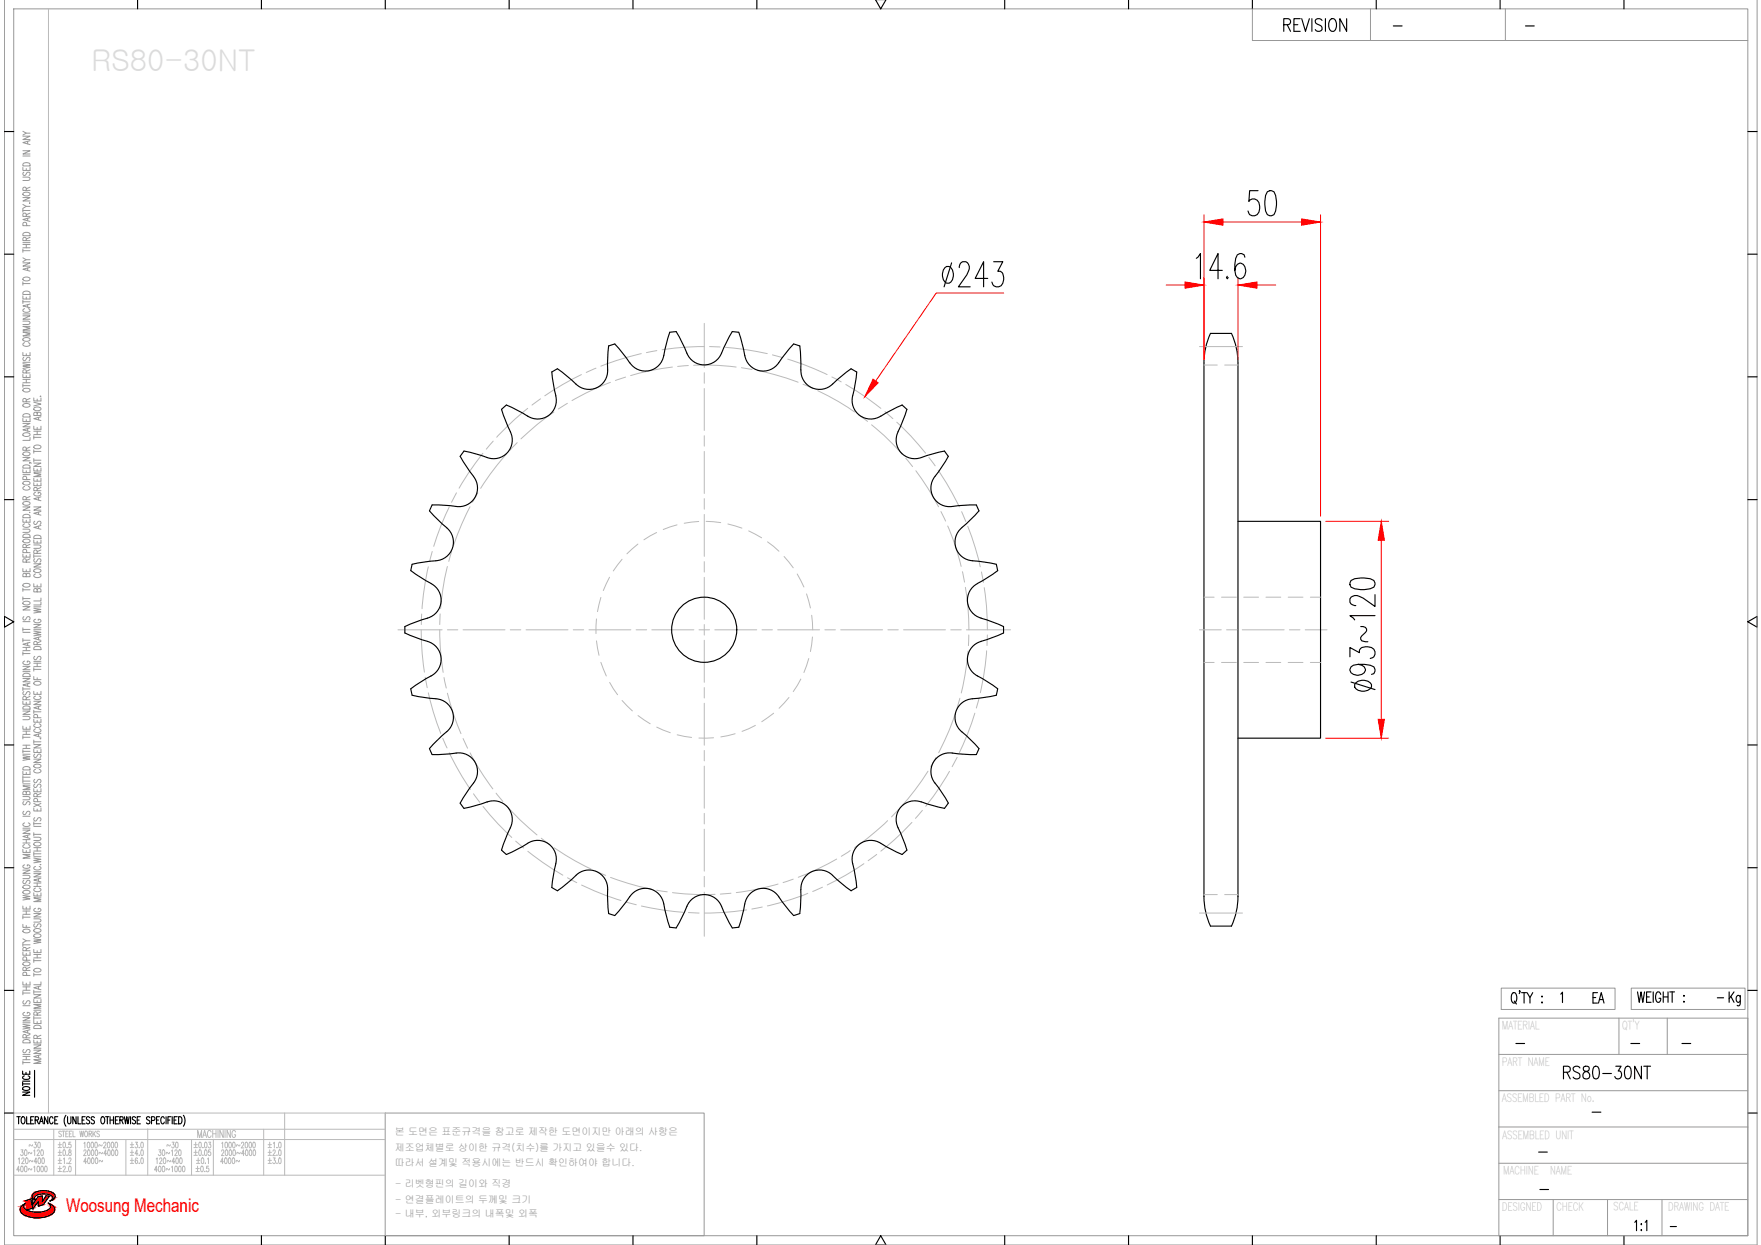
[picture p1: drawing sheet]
<svg xmlns="http://www.w3.org/2000/svg" width="297mm" height="210mm" viewBox="0 0 297 210" stroke-linecap="round" stroke-linejoin="round" font-family="sans-serif">
<defs><g id="words">
<text font-size="5.3" x="290.7" y="170.7">Kg</text>
<text font-size="4.9" x="267.8" y="170.4">EA</text>
<text font-size="3.2" fill="#f00" x="11.1" y="204.3">Woosung Mechanic</text>
<g font-size="2.6">
<text x="234.2" y="5.6">-</text>
<text x="256.5" y="5.6">-</text>
<text x="288.9" y="169.3">-</text>
<text x="254.7" y="177.1">-</text>
<text x="274.1" y="177.1">-</text>
<text x="282.9" y="177.1">-</text>
<text x="267.8" y="188.7">-</text>
<text x="258.6" y="195.4">-</text>
<text x="258.9" y="201.8">-</text>
<text x="280.8" y="208.1">-</text>
</g>
<g font-size="1.7" fill="#989898">
<text x="66.6" y="191.4">본 도면은 표준규격을 참고로 제작한 도면이지만 아래의 사항은</text>
<text x="66.6" y="194.1">제조업체별로 상이한 규격(치수)를 가지고 있을수 있다.</text>
<text x="66.6" y="196.6">따라서 설계및 적용시에는 반드시 확인하여야 합니다.</text>
<text x="66.7" y="200.2">- 리벳형핀의 길이와 직경</text>
<text x="66.7" y="202.8">- 연결플레이트의 두께및 크기</text>
<text x="66.7" y="205.2">- 내부, 외부링크의 내폭및 외폭</text>
</g>
</g></defs>
<!-- layer: 0 -->
<g fill="none" stroke="#989898" stroke-width=".17">
<path d="M.7 -.1v210h295.7v-210M2.3 1.5h292.5v206.8h-292.5zM211.3 1.5v5.3h83.5M231.2 1.5v5.3M253.9 1.5v5.3M3.9 33.3h1.2l-1.2 .6h1.2M3.9 29.9h.8l.4 .2-.2 .3h-1M3.9 28.2v.5h1.2v-.5M3.9 25.4h1.2l-1.2 .6h1.2M3.9 23h1.2l-1.2 .5h1.2M3.9 35.2v.6M3.9 35.5h1.2"/>
<path d="M3.9 34.5l.5 .3M3.9 26.3h1.2M3.9 22.1l.5 .4M3.9 39.3a.82 .82 0 0 1 1.2 .1v.3h-1.2zM3.9 32.5a.91 .91 0 0 1 1.2 .1 .64 .64 0 0 1-.6 .4 .64 .64 0 0 1-.6-.4zM3.9 27.6a.84 .84 0 0 1 1.2 .1v.3h-1.2zM4 29l-.1 .4 .1 .2 .3-.1a.52 .52 0 0 1 .7-.4l.1 .3-.2 .2M4.4 36.5v-.5h-.4l-.1 .5h1.2M4.4 32.1l-.1-.5h-.4v.5h1.2M4.4 28.4v.3M4.5 38.1l-.1-.5-.1-.1-.4 .1v.5h1.2M4.7 23.8v.4"/>
<path d="M4.7 36.8v.4M5 34.2v.1zM5.1 36.7l-1.2 .3 1.2 .3M5.1 34.8h-.7l-.5 .3M5.1 23.7l-1.2 .3 1.2 .4M5.1 22.5h-.7l-.5 .3M5.1 35.9l-.7 .3M5.1 31.6l-.7 .2M3.9 59.4v.6h1.2v-.6M3.9 54.1h.8l.4 .3-.2 .3h-1M3.9 53.2h1.2l-1.2 .6h1.2M3.9 49.9v.5h1.2v-.5"/>
<path d="M3.9 44.3h1.2l-1.2 .6h1.2M3.9 42v.5M3.9 47.5v.6M3.9 50.6v.6M3.9 52.9h1.2M3.9 50.9h1.2M3.9 47.8h1.2M3.9 43.5l.5 .3M3.9 42.3h1.2M3.9 41.8h1.2M3.9 41.2h1.2M3.9 40.9h1.2"/>
<path d="M3.9 57.1a.91 .91 0 0 1 1.2 0 .69 .69 0 0 1-1.2 .3zM3.9 49.2a.82 .82 0 0 1 1.2 .2v.2h-1.2zM3.9 46.9a.71 .71 0 0 1 1.2 .2 .7 .7 0 0 1-1.2-.1zM4.2 57.8a.32 .32 0 0 0-.3 .4 .32 .32 0 0 0 .4 .2h.3a.32 .32 0 0 0 .5-.2 .32 .32 0 0 0-.3-.4M4.2 52a.32 .32 0 0 0-.3 .5 .32 .32 0 0 0 .4 .2h.3a.32 .32 0 0 0 .5-.2 .32 .32 0 0 0-.3-.5M4.4 40.6v-.5h-.4l-.1 .5h1.2M4.4 41.2v.6M4.4 50.1v.3M4.4 59.6v.4M4.7 45.2v.4M4.7 51.4v.4M5.1 56h-1.2l1.2 .3-1.2 .3h1.2"/>
<path d="M5.1 55h-1.2l1.2 .3-1.2 .4h1.2M5.1 51.3l-1.2 .3 1.2 .3M5.1 45.1l-1.2 .3 1.2 .3M5.1 43.8h-.7l-.5 .3M5.1 40l-.7 .3M3.9 79.2v.5h1.2v-.5M3.9 77.1h1.2l-1.2 .6h1.2M3.9 73.2a.72 .72 0 0 1 1.2 .2 .87 .87 0 0 1-1.2 0zM3.9 71.4h1.2l-1.2 .6h1.2M3.9 70.5v.6h1.2v-.6M3.9 63.1v.5h1.2v-.5M3.9 61.3l1.2 .2-1.2 .2 1.2 .2-1.2 .2"/>
<path d="M3.9 64.7v.6M3.9 65h1.2M3.9 64.5h1.2M3.9 64h1.2M3.9 61.1h1.2M3.9 78.5a.84 .84 0 0 1 1.2 .1v.3h-1.2zM3.9 76.4a.71 .71 0 0 1 1.2 .2 .7 .7 0 0 1-1.2-.2zM3.9 69.9a.79 .79 0 0 1 1.2 .1v.3h-1.2zM3.9 68.2a.91 .91 0 0 1 1.2 .1 .69 .69 0 0 1-1.2 .2zM3.9 65.6a.74 .74 0 0 1 1.2 .2 .7 .7 0 0 1-1.2-.1zM4 60.2a.29 .29 0 0 0-.1 .5 .29 .29 0 0 0 .5-.1l.1-.2a.31 .31 0 0 1 .5-.1 .31 .31 0 0 1-.1 .5M4.4 75.9v-.5h-.5v.5h1.2"/>
<path d="M4.4 67.7v-.4l-.4-.1-.1 .5h1.2M4.4 62.9v-.5h-.5v.5h1.2M4.4 63.3v.3M4.4 64v.5M4.4 70.8v.3M4.4 79.4v.3M4.7 72.3v.4M5 78l.3 .1M5.1 73.8v.4h-1.2M5.1 72.2l-1.2 .3 1.2 .3M5.1 75.4l-.7 .2M5.1 67.2l-.7 .3"/>
<path d="M5.1 62.3l-.7 .3M5.7 78.9v.5h1.2v-.5M5.7 78.1h1.2l-1.2 .5h1.2M5.7 71.9v.5h1.2v-.5M5.7 67.8l1.2 .3-1.2 .3M5.7 67.1v.5h1.2v-.5M5.7 73.5v.5M5.7 75.8v.6M5.7 77.3v.6M5.7 77.6h1.2M5.7 76.1h1.2M5.7 73.7h1.2"/>
<path d="M5.7 73.3h1.2M5.7 72.7h1.2M5.8 75.2a.71 .71 0 0 1 1.1 .2 .73 .73 0 0 1-1.2-.1zM5.8 68.8a.91 .91 0 0 1 1.1 0 .69 .69 0 0 1-1.1 .3zM6.3 69.7l.2-.2h.3l.1 .2v.4h-1.2l.1-.6 .4 .1 .1 .5M6.3 67.3v.3M6.3 72.1v.3M6.3 72.7v.6M6.3 79.1v.3M6.5 70.4v.4M6.8 66.8h.1zM6.9 79.7h-1.2l1.2 .3-1.2 .4h1.2"/>
<path d="M6.9 70.3l-1.2 .3 1.2 .3M3.9 95.9v.5h1.2v-.5M3.9 93.4v.5h1.2v-.5M3.9 89.2h1l.2 .2-.2 .3-1 .1M3.9 87.5v.5h1.2v-.5M3.9 85.5h1.2l-1.2 .5h1.2M3.9 99.2v.5M3.9 99.4h1.2M3.9 80h1.2M3.9 98.5a.91 .91 0 0 1 1.2 .1 .64 .64 0 0 1-.6 .4 .64 .64 0 0 1-.6-.4zM3.9 91.1a.71 .71 0 0 1 1.2 .2 .73 .73 0 0 1-1.2-.2zM3.9 90.2a.79 .79 0 0 1 1.2 .1v.3h-1.2z"/>
<path d="M3.9 86.9a.82 .82 0 0 1 1.2 .1v.3h-1.2zM3.9 84.7a.91 .91 0 0 1 1.2 .1 .64 .64 0 0 1-.6 .4 .64 .64 0 0 1-.6-.4zM3.9 81.3a.91 .91 0 0 1 1.2 .1 .64 .64 0 0 1-.6 .4 .64 .64 0 0 1-.6-.4zM4.2 88.3a.32 .32 0 0 0-.3 .4 .32 .32 0 0 0 .4 .2h.3a.32 .32 0 0 0 .5-.2 .32 .32 0 0 0-.3-.4M4.2 82a.32 .32 0 0 0-.3 .4 .32 .32 0 0 0 .4 .2h.3a.32 .32 0 0 0 .5-.2 .32 .32 0 0 0-.3-.4M4.4 96.9l.3-.2h.3l.1 .2v.3h-1.2l.1-.5h.4v.5M4.4 94.8v-.5l-.4-.1-.1 .6h1.2M4.4 92.3l-.1-.5-.4 .1v.4h1.2M4.4 84.3v-.5l-.4-.1-.1 .6h1.2M4.4 87.7v.3M4.4 93.6v.3M4.4 96.1v.3"/>
<path d="M4.5 93.2l-.1-.5h-.5v.5h1.2M4.5 80.8l-.1-.4-.1-.1-.4 .1v.4h1.2M5 86.4h.1M5.1 94.2l-.7 .3M5.1 91.8l-.7 .2M5.1 83.7l-.7 .3M5.7 98.4v.5h1.2v-.5M5.7 95.1h1.2l-1.2 .5h1.2M5.7 91.9h.9l.3 .2-.2 .3h-1M5.7 91v.6h1.2v-.6M5.7 85.5h1.2l-1.2 .5h1.2M5.7 81.4v.5h1.2v-.5"/>
<path d="M5.7 80.6v.5h1.2v-.5M5.7 93.5v.6M5.7 93.8h1.2M5.8 96a.91 .91 0 0 1 1.1 .1 .64 .64 0 0 1-.6 .4 .64 .64 0 0 1-.6-.4zM5.8 90.4a.79 .79 0 0 1 1.1 .1v.3h-1.2zM5.9 94.2a.29 .29 0 0 0-.2 .5 .29 .29 0 0 0 .5-.1l.1-.2a.31 .31 0 0 1 .5-.1 .31 .31 0 0 1-.1 .5M5.9 87.9l-.2 .2 .2 .3 .3-.1 .1-.3a.3 .3 0 0 1 .5-.1 .3 .3 0 0 1-.1 .5M6 96.8a.32 .32 0 0 0-.3 .4 .32 .32 0 0 0 .5 .2h.2a.32 .32 0 0 0 .5-.2 .32 .32 0 0 0-.3-.4M6 83a.32 .32 0 0 0-.3 .4 .32 .32 0 0 0 .5 .2h.2a.34 .34 0 0 0 .5-.3 .34 .34 0 0 0-.5-.3v.2M6.3 99.4l.2-.2 .3 .1 .1 .1v.4h-1.2l.1-.5h.4l.1 .5M6.3 93.3l-.1-.5h-.4l-.1 .5h1.2M6.3 82.7l-.1-.5h-.4l-.1 .5h1.2"/>
<path d="M6.3 80.8v.3M6.3 81.6v.3M6.3 91.2v.4M6.3 98.6v.3M6.5 83.9v.4M6.5 86.4v.4M6.5 88.7v.4M6.9 88.6l-1.2 .3 1.2 .3M6.9 86.2l-1.2 .3 1.2 .4M6.9 83.8l-1.2 .3 1.2 .3M6.9 92.7l-.6 .3M6.9 82.2l-.6 .3"/>
<path d="M3.9 119.9h1.2l-1.2 .6h1.2M3.9 118.2v.5h1.2v-.5M3.9 114.4h1.2l-1.2 .5h1.2M3.9 112.3h1.2l-1.2 .6h1.2M3.9 102.3h1.2l-1.2 .5h1.2M3.9 100.6v.6M3.9 105.8v.6M3.9 107.6v.6M3.9 109.9v.6M3.9 115.9v.5M3.9 116.2h1.2M3.9 113.2h1.2"/>
<path d="M3.9 110.2h1.2M3.9 109.7h1.2M3.9 109.1h1.2M3.9 107.9h1.2M3.9 106.6h1.2M3.9 106.1h1.2M3.9 104.8h1.2M3.9 100.9h1.2M3.9 119.2a.84 .84 0 0 1 1.2 .1v.3h-1.2zM3.9 113.7a.82 .82 0 0 1 1.2 .1v.3h-1.2zM3.9 101.5a.91 .91 0 0 1 1.2 .1 .69 .69 0 0 1-1.2 .2zM4 116.6a.29 .29 0 0 0-.1 .5 .29 .29 0 0 0 .5-.1l.1-.2a.31 .31 0 0 1 .5-.1 .31 .31 0 0 1-.1 .5"/>
<path d="M4 104a.29 .29 0 0 0-.1 .4 .29 .29 0 0 0 .5 0l.1-.3a.31 .31 0 0 1 .5-.1 .31 .31 0 0 1-.1 .5M4.2 111.5a.32 .32 0 0 0-.3 .4 .32 .32 0 0 0 .4 .2h.3a.34 .34 0 0 0 .5-.3 .34 .34 0 0 0-.5-.3v.2M4.4 118v-.5l-.4-.1-.1 .6h1.2M4.4 109.1v.6M4.4 118.4v.3M4.7 108.4v.4M4.7 115.3v.4M5.1 115.2l-1.2 .3 1.2 .3M5.1 108.3l-1.2 .3 1.2 .3M5.1 117.4l-.7 .3M5.7 118.2h1.2l-1.2 .6h1.2M5.7 116.6v.5h1.2v-.5"/>
<path d="M5.7 114.1v.5h1.2M5.7 106.4l1.2 .2-1.2 .2 1.2 .2-1.2 .2M5.7 105.3h1.2l-1.2 .5h1.2M5.7 102.5l1.2 .3-1.2 .1 1.2 .3-1.2 .1M5.7 112.6v.5M5.7 119.7v.6M5.7 112.9h1.2M5.7 112.4h1.2M5.7 111.8h1.2M5.7 111.5h1.2M5.7 106.2h1.2M5.7 102.3h1.2"/>
<path d="M5.8 115a.71 .71 0 0 1 1.1 .3 .7 .7 0 0 1-1.2-.2zM5.8 109.1a.84 .84 0 0 1 1.1 .2v.2h-1.2zM5.9 110.7a.29 .29 0 0 0-.2 .4 .29 .29 0 0 0 .5 0l.1-.3a.31 .31 0 0 1 .5-.1 .31 .31 0 0 1-.1 .5M6 117.4a.32 .32 0 0 0-.3 .4 .32 .32 0 0 0 .5 .2h.2a.32 .32 0 0 0 .5-.2 .32 .32 0 0 0-.3-.4M6 104.4a.32 .32 0 0 0-.3 .4 .32 .32 0 0 0 .5 .2h.2a.33 .33 0 0 0 .5-.3 .33 .33 0 0 0-.5-.3v.2M6.3 108.7l-.1-.5h-.4l-.1 .5h1.2M6.3 111.8v.6M6.3 114.3v.3M6.3 116.7v.4M6.5 107.5v.4M6.5 119.1v.4M6.9 119l-1.2 .3 1.2 .3"/>
<path d="M6.9 107.3l-1.2 .3 1.2 .4M6.9 101.5v.5h-1.2M6.9 100.8v.5h-1.2M6.9 108.1l-.6 .3M3.9 139.9h1.2l-1.2 .6h1.2M3.9 134.3h.8l.4 .2-.2 .3h-1M3.9 130v.6h1.2v-.6M3.9 127.4l1.2 .2-1.2 .2 1.2 .2-1.2 .2M3.9 122.4v.6h1.2v-.6M3.9 120.8h.8l.4 .2-.2 .3h-1M3.9 124v.6M3.9 126.4v.6"/>
<path d="M3.9 130.8v.5M3.9 131.4v.6M3.9 139.6h1.2M3.9 137.6h1.2M3.9 132.2h1.2M3.9 131.7h1.2M3.9 131h1.2M3.9 127.2h1.2M3.9 126.7h1.2M3.9 126.2h1.2M3.9 125.6h1.2M3.9 124.3h1.2"/>
<path d="M3.9 123.8h1.2M3.9 123.3h1.2M3.9 129.4a.82 .82 0 0 1 1.2 .1v.3h-1.2zM4 136.8a.29 .29 0 0 0-.1 .4 .29 .29 0 0 0 .5 0l.1-.3a.31 .31 0 0 1 .5-.1 .31 .31 0 0 1-.1 .5M4 135.1l-.1 .2 .1 .4 .3-.1 .2-.3a.3 .3 0 0 1 .5-.1 .3 .3 0 0 1-.1 .5M4.2 138.7a.32 .32 0 0 0-.3 .4 .32 .32 0 0 0 .4 .3h.3a.32 .32 0 0 0 .5-.3 .32 .32 0 0 0-.3-.4M4.4 133.6l.3-.2h.3l.1 .2v.4h-1.2l.1-.6 .4 .1v.5M4.4 122.6v.4M4.4 123.3v.5M4.4 125.6v.6M4.4 130.2v.4M5.1 132.5h-1.2l1.2 .3-1.2 .3h1.2"/>
<path d="M5.7 136.2v.5h1.2v-.5M5.7 133v.5h1.2v-.5M5.7 128h1.2l-1.2 .6h1.2M5.7 126.3v.6h1.2v-.6M5.7 125.5h1.2l-1.2 .6h1.2M5.7 121.3v.5h1.2v-.5M5.7 124.8v.5M5.7 138.6v.5M5.7 139.3h1.2M5.7 138.9h1.2M5.7 135.5l1.2 .5M5.7 125.1h1.2"/>
<path d="M5.7 120h1.2M5.8 129a.91 .91 0 0 1 1.1 .1 .69 .69 0 0 1-1.1 .2zM5.9 137.9a.29 .29 0 0 0-.2 .4 .29 .29 0 0 0 .5 0l.1-.3a.31 .31 0 0 1 .5-.1 .31 .31 0 0 1-.1 .5M5.9 132.2l-.2 .4a.26 .26 0 0 0 .2 .2 .26 .26 0 0 0 .3-.2l.1-.2a.31 .31 0 0 1 .5-.1 .31 .31 0 0 1-.1 .5M5.9 131.4a.29 .29 0 0 0-.2 .5 .29 .29 0 0 0 .5-.1l.1-.2a.31 .31 0 0 1 .5-.1 .31 .31 0 0 1-.1 .5M5.9 127.1a.29 .29 0 0 0-.2 .5 .29 .29 0 0 0 .5-.1l.1-.2a.31 .31 0 0 1 .5-.1 .31 .31 0 0 1-.1 .5M6 129.7a.32 .32 0 0 0-.3 .4 .32 .32 0 0 0 .5 .2h.2a.32 .32 0 0 0 .5-.2 .32 .32 0 0 0-.3-.4M6 122.9a.32 .32 0 0 0-.3 .4 .32 .32 0 0 0 .5 .2h.2a.32 .32 0 0 0 .5-.2 .32 .32 0 0 0-.3-.4M6 122a.32 .32 0 0 0-.3 .5 .32 .32 0 0 0 .5 .2h.2a.32 .32 0 0 0 .5-.2 .32 .32 0 0 0-.3-.5M6.3 134.3l-.1-.4-.4-.1-.1 .5h1.2M6.3 121.4v.4M6.3 126.5v.4"/>
<path d="M6.3 133.2v.3M6.3 136.4v.3M6.3 135.2v-.5l-.2-.1-.3 .1-.1 .5h1.2M6.3 121v-.5h-.5l-.1 .5h1.2M6.5 123.8v.4M6.8 124.5h.1zM6.9 123.6l-1.2 .4 1.2 .3M6.9 135.5l-1.2 .5M6.9 133.8l-.6 .2M3.9 155.8v.6h1.2M3.9 152.8v.5h1.2v-.5M3.9 151l1.2 .1-1.2 .2 1.2 .2-1.2 .2"/>
<path d="M3.9 149.5a.72 .72 0 0 1 1.2 .1 .87 .87 0 0 1-1.2 0zM3.9 147.6h.8l.4 .2-.2 .3h-1M3.9 146.7h1.2l-1.2 .5h1.2M3.9 143.2v.5h1.2v-.5M3.9 154.4v.5M3.9 159v.6M3.9 159.3h1.2M3.9 158.3l.5 .3M3.9 154.6h1.2M3.9 154.1h1.2M3.9 153.6h1.2M3.9 142.1h1.2"/>
<path d="M3.9 141.6h1.2M3.9 156.8a.91 .91 0 0 1 1.2 .1 .64 .64 0 0 1-.6 .4 .64 .64 0 0 1-.6-.4zM3.9 150.3a.91 .91 0 0 1 1.2 0 .64 .64 0 0 1-.6 .5 .64 .64 0 0 1-.6-.5zM4 148.4a.29 .29 0 0 0-.1 .5 .29 .29 0 0 0 .5-.1l.1-.2a.31 .31 0 0 1 .5-.1 .31 .31 0 0 1-.1 .5M4.2 145.8a.32 .32 0 0 0-.3 .4 .32 .32 0 0 0 .4 .2h.3a.33 .33 0 0 0 .5-.3 .33 .33 0 0 0-.5-.3v.2M4.2 142.4a.32 .32 0 0 0-.3 .4 .32 .32 0 0 0 .4 .2h.3a.32 .32 0 0 0 .5-.2 .32 .32 0 0 0-.3-.4M4.4 141.6v.5M4.4 143.4v.3M4.4 152.9v.4M4.4 153.6v.5M4.4 156v.4M4.7 140.8v.4"/>
<path d="M5.1 158.6h-.7l-.5 .3M5.1 144.1h-1.2l1.2 .3-1.2 .3h1.2M5.1 140.7l-1.2 .3 1.2 .4M5.1 159.7l-.7 .3M5.7 158.3l1.2 .2-1.2 .2 1.2 .2-1.2 .2M5.7 154.9h.9l.3 .2-.2 .3-1 .1M5.7 154h1.2l-1.2 .6h1.2M5.7 150.5v.6h1.2v-.6M5.7 147.3h1.2l-1.2 .5h1.2M5.7 144.7l1.2 .2-1.2 .2 1.2 .2-1.2 .2M5.7 141.2h.9l.3 .2-.2 .3h-1M5.7 140.4v.5"/>
<path d="M5.7 143.7v.5M5.7 149.5h1.2M5.7 148.9h1.2M5.7 147h1.2M5.7 144.4h1.2M5.7 143.9h1.2M5.7 143.5h1.2M5.7 142.9h1.2M5.7 140.7h1.2M5.8 157.6a.71 .71 0 0 1 1.1 .2 .7 .7 0 0 1-1.2-.1zM5.8 156.7a.71 .71 0 0 1 1.1 .2 .7 .7 0 0 1-1.2-.1zM5.8 142.1a.71 .71 0 0 1 1.1 .3 .7 .7 0 0 1-1.2-.2z"/>
<path d="M5.9 155.8l-.2 .1 .2 .4 .3-.1 .1-.3a.3 .3 0 0 1 .5-.1 .3 .3 0 0 1-.1 .5M6 153.1a.32 .32 0 0 0-.3 .4 .32 .32 0 0 0 .5 .2h.2a.34 .34 0 0 0 .5-.3 .34 .34 0 0 0-.5-.3v.2M6 149.7a.32 .32 0 0 0-.3 .4 .32 .32 0 0 0 .5 .2h.2a.32 .32 0 0 0 .5-.2 .32 .32 0 0 0-.3-.4M6 146.1a.32 .32 0 0 0-.3 .4 .32 .32 0 0 0 .5 .2h.2a.32 .32 0 0 0 .5-.2 .32 .32 0 0 0-.3-.4M6.3 142.9v.6M6.3 148.9v.6M6.3 150.7v.4M6.5 148.2v.4M6.8 145.8h.1zM6.9 151.4h-1.2l1.2 .3-1.2 .3h1.2M6.9 148.1l-1.2 .3 1.2 .3M3.9 172.7l1.2 .2-1.2 .2 1.2 .2-1.2 .2"/>
<path d="M3.9 171.6h1.2l-1.2 .5h1.2M3.9 165.5v.6h1.2v-.6M3.9 160.5v.6h1.2v-.6M3.9 179.1h1.2M3.9 167.1v.6M3.9 178.9v.5M3.9 178.7h1.2M3.9 178.1h1.2M3.9 177.8h1.2M3.9 172.4h1.2M3.9 169.6h1.2M3.9 167.4h1.2"/>
<path d="M3.9 167h1.2M3.9 166.4h1.2M3.9 175.4a.82 .82 0 0 1 1.2 .1v.3h-1.2zM3.9 162.3a.71 .71 0 0 1 1.2 .3 .7 .7 0 0 1-1.2-.2zM4 176.9l-.1 .2 .1 .4 .3-.1 .2-.3a.3 .3 0 0 1 .5-.1 .3 .3 0 0 1-.1 .5M4 168.7a.29 .29 0 0 0-.1 .5 .29 .29 0 0 0 .5-.1l.1-.2a.31 .31 0 0 1 .5-.1 .31 .31 0 0 1-.1 .5M4.2 170.7a.32 .32 0 0 0-.3 .4 .32 .32 0 0 0 .4 .2h.3a.33 .33 0 0 0 .5-.3 .33 .33 0 0 0-.5-.3v.2M4.4 175v-.5l-.4-.1-.1 .6h1.2M4.4 163.6v-.5h-.4l-.1 .5h1.2M4.4 160.3v-.5h-.4l-.1 .5h1.2M4.4 160.7v.4M4.4 165.7v.4"/>
<path d="M4.4 166.4v.6M4.4 178.1v.6M4.5 164.5l-.1-.5h-.5v.5h1.2M4.5 161.9l-.1-.5-.1-.1-.4 .1v.5h1.2M4.7 173.7v.4M5.1 173.6l-1.2 .3 1.2 .4M5.1 174.4l-.7 .3M5.1 163.1l-.7 .2M5.7 177.1h1.2l-1.2 .5h1.2M5.7 176.2h1.2l-1.2 .5h1.2M5.7 175.3v.5h1.2v-.5M5.7 172v.6h1.2v-.6"/>
<path d="M5.7 168.5v.5h1.2v-.5M5.7 167.7h1.2l-1.2 .6h1.2M5.7 160.1v.5h1.2v-.5M5.7 171.6h1.2M5.7 161.7v.6M5.7 164.1v.5M5.7 166.9v.6M5.7 171.4v.5M5.7 170.3h1.2M5.7 167.2h1.2M5.7 164.3h1.2M5.7 162h1.2"/>
<path d="M5.7 161.5h1.2M5.7 160.9h1.2M5.8 173a.82 .82 0 0 1 1.1 .1v.3h-1.2zM5.8 163.4a.71 .71 0 0 1 1.1 .3 .87 .87 0 0 1-1.2 0zM6.3 175.1l-.1-.5h-.4l-.1 .5h1.2M6.3 171.1l-.1-.4-.4-.1-.1 .5h1.2M6.3 160.3v.3M6.3 160.9v.6M6.3 168.7v.3M6.3 172.2v.4M6.3 175.5v.3M6.5 166.3v.4"/>
<path d="M6.5 177.9v.4M6.9 178.7h-1.2l1.2 .3-1.2 .3h1.2M6.9 177.8l-1.2 .3 1.2 .3M6.9 169.3h-1.2l1.2 .4-1.2 .3h1.2M6.9 166.2l-1.2 .3 1.2 .4M6.9 165.5v.5h-1.2M6.9 174.5l-.6 .3M6.9 170.6l-.6 .3M252.8 177.8h42M252.8 171.7h42v36.6h-42zM253.2 166.6h19.2v3.6h-19.2zM273.1 171.7v6.1"/>
<path d="M275.2 166.6h19.2v3.6h-19.2zM281.2 171.7v6.1M65 187.7h53.8v20.6h-53.8zM252.8 196.1h42M252.8 183.9h42M252.8 190h42M252.8 202.2h42M262 202.2v6.1M271.2 202.2v6.1M280.3 202.2v6.1"/>
</g>
<g fill="none" stroke="#000" stroke-width=".19">
<path d="M23.2 -.1v1.6M44.1 -.1v1.6M65 -.1v1.6M85.9 -.1v1.6M106.8 -.1v1.6M127.7 -.1v1.6M147.7 -.1l.9 1.6 .9-1.6M169.5 -.1v1.6M190.4 -.1v1.6M211.3 -.1v1.6M232.1 -.1v1.6M253 -.1v1.6"/>
<path d="M273.9 -.1v1.6M216.5 4.2h.8a.52 .52 0 0 0 .4-.5 .52 .52 0 0 0-.4-.6h-.8v2.2M217.1 4.2l.6 1.1M218.3 4.2h.6M219.3 3.1h-1v2.2h1M219.6 3.1l.6 2.2 .7-2.2M221.3 3.1v2.2M223 3.4a.58 .58 0 0 0-.7-.3 .58 .58 0 0 0-.4 .8l.8 .4a.53 .53 0 0 1 .3 .5 .53 .53 0 0 1-.4 .5h-.3l-.4-.3M223.6 3.1v2.2M224.5 3.3l.1-.2a.93 .93 0 0 1 .8 1.4l-.1 .3a.57 .57 0 0 1-.5 .5 .57 .57 0 0 1-.6-.5 1.47 1.47 0 0 1 .3-1.5zM227.1 3.1v2.2l-1.1-2.2v2.2M.7 22.2h1.6"/>
<path d="M294.8 22.2h1.6M.7 42.9h1.6M102.7 58.3l1-.3 2.5 3.2M102.7 58.3l-.2 3.5a3.2 3.2 0 0 1-1.9 3.6 3.2 3.2 0 0 1-3.9-1l-2.7-2.2M112 59.9a3.1 3.1 0 0 1-2.5 2.6 3.1 3.1 0 0 1-3.3-1.3M112 60l1-4 1.1-.1 1.5 3.1a3.2 3.2 0 0 0 3.2 2.5 3.2 3.2 0 0 0 3.1-2.5l1.6-3.1 1.1 .1 .5 1.7 .5 2.3M125.6 59.9a3.1 3.1 0 0 0 2.5 2.6 3.1 3.1 0 0 0 3.3-1.3M294.8 42.9h1.6M.7 63.5h1.6M77.6 76.9l2.3 3.4M78.3 76.1l-.7 .8M78.3 76l3.9 1.1"/>
<path d="M85.4 68.3l-.8 .7 1.5 3.8M86.1 72.8a3.1 3.1 0 0 1-.5 3.5 3.1 3.1 0 0 1-3.4 .8M94 62.2l-.9 .5 .5 3.4a3.2 3.2 0 0 1-1 3.9 3.2 3.2 0 0 1-4.1-.1l-3.1-1.6M131.3 61.2l2.2-2.8 .4-.4 .2 .1 .8 .2 .2 4.1M143.6 62.2l.9 .5-.5 3.4a3.2 3.2 0 0 0 1 4 3.2 3.2 0 0 0 4.1-.2l3.1-1.6M143.6 62.2l-2.7 2.2a3.2 3.2 0 0 1-3.7 1.1 3.2 3.2 0 0 1-2.1-3.1M152.2 68.3l.8 .7-1.3 3.3a3.2 3.2 0 0 0 .3 4 3.2 3.2 0 0 0 4 .6l3.3-.9M159.3 76.1l.7 .8M160 76.9l-2.3 3.4M294.8 63.5h1.6M.7 84.2h1.6M69.3 96.2l3.4 2.2"/>
<path d="M72.4 86.1l2.5 2.5a3.2 3.2 0 0 1 1.4 3.8 3.2 3.2 0 0 1-3.4 2.2l-3.4 .5-.2 1.1M72.7 98.4a3.1 3.1 0 0 1 1.7 3.1 3.1 3.1 0 0 1-2.3 2.7M72.9 85.1l-.5 1M79.9 80.3a3.2 3.2 0 0 1 .1 3.8 3.2 3.2 0 0 1-3.6 1.2l-3.5-.2M157.7 80.3a3.1 3.1 0 0 0-.3 3.5 3.1 3.1 0 0 0 3.2 1.6M164.7 85.1l.4 1M164.7 85.1l-4.1 .3M165.1 86.1l-2.4 2.5a3.2 3.2 0 0 0-1.5 3.8 3.2 3.2 0 0 0 3.4 2.2l3.5 .5 .2 1.1M168.3 96.2l-2.9 1.9a3.2 3.2 0 0 0-2.2 3.1 3.2 3.2 0 0 0 2.3 3M208.8 87.9h13.9v36.6h-13.9M294.8 84.2h1.6M.7 103.9l1.6 .9-1.6 .9z"/>
<path d="M69.5 117.2l3.4 .6a3.2 3.2 0 0 1 3.4 2.2 3.2 3.2 0 0 1-1.4 3.7l-2.5 2.5 .5 1M72.1 104.2l-3.8 1.4v1.1l3.2 1.3a3.2 3.2 0 0 1 2.8 2.5 3.2 3.2 0 0 1-1.6 3.5M72.7 114l-2 1.1-1.4 1 .2 1.1M165.5 104.2l3.8 1.4v1.1l-3.3 1.3a3.2 3.2 0 0 0-2.8 2.8 3.2 3.2 0 0 0 2.2 3.4l2.9 1.9-.2 1.1M168.1 117.2l-3.5 .6a3.2 3.2 0 0 0-3.4 2.2 3.2 3.2 0 0 0 1.5 3.7l2.4 2.5-.4 1M294.8 104.8l1.6-.9v1.8zM.7 125.6h1.6M72.9 127.2l3.5-.2a3.2 3.2 0 0 1 3.7 1.5 3.2 3.2 0 0 1-.6 4l-1.9 2.9 .7 .9 3.9-1.1M82.2 135.2a3.1 3.1 0 0 1 3.4 .9 3.1 3.1 0 0 1 .5 3.5M86.1 139.5l-.9 2.2-.6 1.6 .8 .8M151.5 139.5l.9 2.2 .6 1.6-.8 .8M160.6 127a3.2 3.2 0 0 0-3.3 1.8 3.2 3.2 0 0 0 .8 3.7l1.9 2.9-.4 .5-.3 .4-3.3-.9a3.2 3.2 0 0 0-3.8 .4 3.2 3.2 0 0 0-.7 3.8"/>
<path d="M160.6 127l4.1 .2M294.8 125.6h1.6M.7 146.3h1.6M85.4 144.1l3.1-1.6a3.2 3.2 0 0 1 4.1-.2 3.2 3.2 0 0 1 1 3.9l-.5 3.4 .9 .6M94 150.2l2.7-2.2a3.2 3.2 0 0 1 3.9-1.1 3.2 3.2 0 0 1 1.9 3.6l.2 3.5M102.7 154l1 .4M103.7 154.4l2.2-2.7a3.2 3.2 0 0 1 3.6-1.9 3.2 3.2 0 0 1 2.6 3.2l.9 3.3 .5 .1h.6l1.5-3.1a3.2 3.2 0 0 1 3.2-2.5 3.2 3.2 0 0 1 3.1 2.5l1.6 3.1h.6l.5-.1 .9-3.3a3.2 3.2 0 0 1 2.6-3.2 3.2 3.2 0 0 1 3.6 1.9l2.2 2.7M134.9 154l-1 .4M135.1 150l-.2 4M135.1 150a3.2 3.2 0 0 1 2.1-3.2 3.2 3.2 0 0 1 3.7 1.2l2.7 2.2M152.2 144.1l-3.1-1.6a3.2 3.2 0 0 0-4.1-.2 3.2 3.2 0 0 0-1 3.9l.5 3.4-.9 .6M203.1 151.2v-90.7l.3-2.2 .8-2.1h3.5l.6 1.4 .3 1.4 .2 2.2v90"/>
<path d="M203.1 151.2l.1 1.4 .2 1.5 .8 2h3.5l.6-1.3 .3-1.5 .2-2.1M294.8 146.3h1.6M.7 167h1.6M255.2 167.4h.1a.77 .77 0 0 1 .5 1v.3a.41 .41 0 0 1-.4 .4 .41 .41 0 0 1-.4-.4l-.1-.7zM255.4 168.8l.4 .5M256.4 167.1l-.1 .1v-.1v-.1l.1 .1-.1 .4M256.7 167.4h.8M257.1 167.4v1.7M257.6 167.4l.5 .8v.9M258.5 167.4l-.4 .8M260.1 168v.1zM260.1 168.9v.2z"/>
<path d="M263.3 167.6l.3-.3v1.7M267.2 179.9a.45 .45 0 0 0 .1 .7 .76 .76 0 0 1 .7 .4 .76 .76 0 0 1 0 .8 .64 .64 0 0 1-1-.2 .64 .64 0 0 1 .5-.9l.3-.1a.45 .45 0 0 0 .2-.7l-.3-.1zM268.9 179.9l.4-.1a1.05 1.05 0 0 1 .5 1.2l-.3 .8-.4 .1a1.05 1.05 0 0 1-.5-1.2zM272.5 179.8h.9l-.4 .8a.64 .64 0 0 1 .5 .9 .64 .64 0 0 1-1.1 0M274.3 179.9l.4-.1a1.05 1.05 0 0 1 .5 1.2l-.3 .8-.4 .1a1.05 1.05 0 0 1-.5-1.2zM276.2 167.2l.3 1.8 .3-1.8 .3 1.8 .3-1.8M276.9 179.8v2.1l-1.2-2.1v2.1M277.3 179.8h1.1M277.7 168.1h.5M277.8 179.8v2.1M278.5 167.2h-.8v1.8h.8M278.9 167.2v1.8"/>
<path d="M280.1 167.7a.4 .4 0 0 0-.4-.5 .4 .4 0 0 0-.4 .5v.9a.4 .4 0 0 0 .2 .3 .4 .4 0 0 0 .5 0l.1-.6h-.3M280.6 168.1h.8M280.6 167.2v1.8M281.4 167.2v1.8M281.7 167.2h.8M282.1 167.2v1.8M284 167.8v.2zM284 168.8v.2zM.7 187.7h1.6M2.8 188.3h.6M3.1 188.3v1.2M3.7 188.3h.1a.64 .64 0 0 1 .4 .6 .64 .64 0 0 1-.4 .6 .85 .85 0 0 1-.1-1.2z"/>
<path d="M3.8 184.1h1.2l-1.2 .6h1.2M3.8 180.6v.5h1.2v-.5M3.8 182.7h1.2M3.8 182.5v.5M3.8 182.3h1.2M3.9 183.4a.71 .71 0 0 1 1.1 .2 .7 .7 0 0 1-1.2-.2zM4.1 181.4a.32 .32 0 0 0-.3 .4 .32 .32 0 0 0 .5 .2l.7-.2v-.2l-.3-.2M4.4 180.8v.3M4.5 188.3v1.2h.5M5.2 188.8h.3M5.7 188.3h-.5v1.2h.5M5.8 180.5v4.5"/>
<path d="M5.9 188.8h.5l.1-.4-.6-.1v1.2M6.2 188.8l.3 .7M6.7 189.5l.3-1.2 .3 1.2M6.8 189.1h.4M8.1 188.3v1.2l-.6-1.2v1.2M8.9 188.5l-.2-.2a.64 .64 0 0 0-.4 .6 .64 .64 0 0 0 .4 .6l.2-.3M9.2 188.8h.4M9.7 188.3h-.5v1.2h.5M11.1 188a1.56 1.56 0 0 0 0 1.9M11.4 188.3v.8l.2 .4 .3-.2 .1-1M12.8 188.3v1.2l-.5-1.2v1.2M13.2 188.3v1.2h.4"/>
<path d="M13.9 188.8h.3M14.4 188.3h-.5v1.2h.5M15.1 188.4l-.2-.1-.3 .1 .1 .3 .4 .3v.3l-.2 .2-.3-.2M15.9 188.4l-.2-.1h-.3v.4l.4 .2 .1 .4-.2 .2-.3-.2M17.2 188.3h.1a.64 .64 0 0 1 .4 .6 .64 .64 0 0 1-.4 .6 .85 .85 0 0 1-.1-1.2zM17.8 188.3h.6M18.1 188.3v1.2M18.6 188.8h.5M18.6 188.3v1.2M19.1 188.3v1.2M19.5 188.8h.3M20 188.3h-.5v1.2h.5"/>
<path d="M20.2 188.8h.5l.1-.4-.6-.1v1.2M20.5 188.8l.3 .7M21 188.3l.2 1.2 .2-1.2 .2 1.2 .2-1.2M22 188.3v1.2M22.9 188.4l-.2-.1h-.3l-.1 .4 .5 .2 .1 .4-.2 .2-.4-.2M23.1 188.8h.4M23.7 188.3h-.6v1.2h.6M25.3 188.4a.29 .29 0 0 0-.5-.1 .29 .29 0 0 0 .1 .5l.3 .1 .1 .4-.2 .2-.4-.2M25.6 188.9l.4-.1 .1-.1-.1-.4h-.4v1.2M26.4 188.8h.3M26.9 188.3h-.5v1.2h.5M27.7 188.5l-.2-.2a.64 .64 0 0 0-.4 .6 .64 .64 0 0 0 .4 .6l.2-.3"/>
<path d="M28 188.3v1.2M28.3 188.8h.3M28.8 188.3h-.5v1.2M29 188.3v1.2M29.4 188.8h.3M29.9 188.3h-.5v1.2h.5M30.1 188.3a.64 .64 0 0 1 .6 .4 .64 .64 0 0 1-.2 .7l-.4 .1zM30.9 188a1.66 1.66 0 0 1 0 1.9M263.7 180.8h.8a.52 .52 0 0 0 .4-.5 .52 .52 0 0 0-.4-.5h-.8v2.1M264.3 180.8l.6 1.1M266.5 180.1a.61 .61 0 0 0-.7-.4 .61 .61 0 0 0-.4 .6l.1 .3 .8 .4a.55 .55 0 0 1-.2 .9h-.3l-.4-.3M270.3 181h1.5"/>
<path d="M294.8 187.7h1.6M23.2 208.3v1.6M44.1 208.3v1.6M65 208.3v1.6M85.9 208.3v1.6M106.8 208.3v1.6M127.7 208.3v1.6M148.6 208.3l.9 1.6h-1.8zM169.5 208.3v1.6M190.4 208.3v1.6M211.3 208.3v1.6M232.1 208.3v1.6"/>
<path d="M253 208.3v1.6M273.9 208.3v1.6M275.7 206.1l.3-.4v1.8M276.8 206.3v.2zM276.8 207.3v.2zM277.5 206.1l.3-.4v1.8"/>
<circle cx="118.8" cy="106.2" r="5.5"/>
</g>
<g fill="none" stroke="#bababa" stroke-width=".17">
<path d="M8.2 1.5v186.2M2.3 187.7h62.7v20.6M2.3 190.4h62.7M2.3 192.1h62.7M2.3 198.1h62.7M3.1 195.4l.2-.2v1M3.3 197.2h-.5l.3-.6v1M3.5 193.9h.4l-.2 .3a.26 .26 0 0 1 .2 .4 .26 .26 0 0 1-.4 0M3.6 196.7l.1-.1a.57 .57 0 0 1 0 1l-.2-.2zM3.7 195.4v-.1a.21 .21 0 0 1 .3 0 .21 .21 0 0 1 0 .3l-.4 .6h.5M4.2 196.7l.1-.1a.57 .57 0 0 1 0 1l-.2-.2zM4.2 193.9h.1a.59 .59 0 0 1 0 .9l-.2-.2z"/>
<path d="M4.4 195.3l.1-.1a.56 .56 0 0 1 0 1l-.2-.4zM5.4 197l-.1 .2-.4-.2-.1 .3M5.4 194.3l-.1 .2-.4-.2-.1 .3M5.5 193l-.1 .2-.4-.2-.1 .3M5.5 195.6l-.1 .3-.3-.3-.1 .3M5.7 196.8l.1-.2v1M5.7 194l.1-.1v.9M5.8 192.6h.3l-.2 .3a.27 .27 0 0 1 .3 .4 .27 .27 0 0 1-.5 .1M6.3 195.9h-.5l.3-.7v1M6.3 194.1v-.1a.21 .21 0 0 1 .3-.1 .21 .21 0 0 1 0 .3l-.4 .6h.5M6.3 196.7l.1-.1a.57 .57 0 0 1 0 1l-.2-.5zM6.5 192.6a.59 .59 0 0 1 0 .9l-.1-.4z"/>
<path d="M6.5 195.3l.1-.1a.56 .56 0 0 1 0 1l-.2-.4zM7 196.7l.1-.1a.54 .54 0 0 1 0 1l-.2-.5zM7 193.9h.1a.56 .56 0 0 1 0 .9l-.2-.4zM7.1 195.3l.1-.1a.59 .59 0 0 1 0 1l-.1-.2zM7.6 196.7l.1-.1a.57 .57 0 0 1 0 1l-.2-.2zM9.1 190.4v7.7M9.8 195.6h.6M9.8 196.1h.6M9.8 197h.6M9.8 197.5h.6M9.8 194.3h.6M9.8 194.8h.6"/>
<path d="M9.8 193h.6M9.8 193.5h.6M10.1 192.6v.8M10.1 193.9v.8M10.1 195.2v.8M10.1 196.6v.8M10.4 190.8l-.2-.1-.3 .1v.2l.5 .4-.2 .3-.3-.2M10.5 190.7h.4M10.6 196.8l.1-.1a.21 .21 0 0 1 .3 0 .21 .21 0 0 1 0 .3l-.4 .6h.5M10.7 195.4l.2-.2v1M10.7 193.9h.1a.59 .59 0 0 1 0 .9l-.2-.2zM10.7 192.6h.1a.59 .59 0 0 1 0 .9l-.2-.1z"/>
<path d="M10.7 190.7v1M11.1 191.2h.3M11.3 197.5h.1M11.3 193.4h.1M11.3 196.1v.1zM11.3 194.7v.1zM11.5 190.7h-.4v1h.4M11.6 195.4v-.1a.21 .21 0 0 1 .3 0 .21 .21 0 0 1 0 .3l-.3 .6h.4M11.6 193.9v.3a.31 .31 0 0 1 .4 .3 .31 .31 0 0 1-.4 .3 .4 .4 0 0 1 .3-.6v-.3zM11.7 196.7l.1-.1a.57 .57 0 0 1 0 1l-.2-.5zM11.7 191.2h.3M11.9 192.6h-.3v.4a.26 .26 0 0 1 .4 .2 .26 .26 0 0 1-.4 .2"/>
<path d="M12.1 190.7h-.4v1h.4M12.3 190.7v1h.4M12.7 192.1v6M13.5 190.7l.1 1 .2-1 .2 1 .1-1M14.1 192.8l.2-.2v.9M14.1 194.1l.1-.1a.21 .21 0 0 1 .3-.1 .21 .21 0 0 1 0 .3l-.4 .6h.4M14.4 190.7h.1a.51 .51 0 0 1 .3 .5 .51 .51 0 0 1-.3 .5 .7 .7 0 0 1-.1-1zM14.6 195.9h-.5l.3-.7v1M14.8 192.6h.1a.59 .59 0 0 1 0 .9l-.2-.4zM14.8 193.9h.1a.56 .56 0 0 1 0 .9l-.2-.4zM14.9 195.3l.1-.1a.59 .59 0 0 1 0 1l-.2-.4zM15 191.2l.4-.1v-.4h-.4v1"/>
<path d="M15.2 191.2l.3 .5M15.4 192.6h.1a.56 .56 0 0 1 0 .9l-.2-.4zM15.5 193.9h.1a.59 .59 0 0 1 0 .9l-.2-.2zM15.5 195.3l.1-.1a.59 .59 0 0 1 0 1l-.2-.2zM15.7 190.7v1M15.8 191.1l.3 .6M16.1 192.6h.1a.59 .59 0 0 1 0 .9l-.2-.1zM16.1 193.9h.1a.59 .59 0 0 1 0 .9l-.2-.4zM16.1 190.7l-.4 .6M16.2 195.3v-.1a.59 .59 0 0 1 0 1l-.1-.4zM16.8 190.8l-.2-.1-.3 .1v.2l.5 .4-.2 .3-.3-.2M17.2 193l-.1 .2-.4-.2v.3"/>
<path d="M17.3 194.3l-.1 .2-.4-.2-.1 .3M17.3 195.6l-.1 .3-.4-.3-.1 .3M17.5 192.8v-.1a.22 .22 0 0 1 .3-.1 .22 .22 0 0 1 .1 .3l-.5 .6h.5M18 194.5h-.5l.3-.6v.9M18.2 192.6h.1a.59 .59 0 0 1 0 .9l-.2-.1zM18.3 193.9a.59 .59 0 0 1 0 .9l-.2-.4zM18.8 192.6h.1a.59 .59 0 0 1 0 .9l-.2-.4zM18.9 193.9h.1a.56 .56 0 0 1 0 .9l-.2-.4zM19.5 192.6h.1a.59 .59 0 0 1 0 .9l-.2-.4zM19.5 193.9h.1a.59 .59 0 0 1 0 .9l-.1-.2zM21.2 192.1v6M22 195.6h.5"/>
<path d="M22 196.1h.5M22 194.3h.5M22 194.8h.5M22 193h.5M22 193.5h.5M22.3 192.6v.8M22.3 193.9v.8M22.3 195.2v.8M22.8 192.6h.4l-.2 .3a.27 .27 0 0 1 .2 .4 .27 .27 0 0 1-.4 .1M23.2 195.4v-.1a.49 .49 0 0 0-.5 .4 .49 .49 0 0 0 .3 .5 .28 .28 0 0 0 .2-.3 .28 .28 0 0 0-.3-.3l-.1 .3M23.2 194.5h-.4l.3-.6v.9M23.5 193.4h.1"/>
<path d="M23.5 196.1v.1zM23.5 194.7v.1zM23.8 195.3l.1-.1a.59 .59 0 0 1 0 1l-.2-.4zM23.8 193.9h.1a.59 .59 0 0 1 0 .9l-.2-.4zM23.8 192.6h.1a.59 .59 0 0 1 0 .9l-.2-.4zM24.9 190.3v7.8M26.3 195.4l.2-.2v1M26.6 197.2h-.5l.3-.6v1M26.8 193.9h.3l-.2 .3a.27 .27 0 0 1 .3 .4 .27 .27 0 0 1-.5 0M26.8 196.7l.1-.1a.57 .57 0 0 1 0 1l-.2-.5zM26.9 195.4l.1-.1a.21 .21 0 0 1 .3 0 .21 .21 0 0 1 0 .3l-.4 .6h.4M27.4 196.7l.1-.1a.57 .57 0 0 1 0 1l-.1-.2z"/>
<path d="M27.4 193.9h.1a.59 .59 0 0 1 0 .9l-.1-.2zM27.6 195.3l.1-.1a.59 .59 0 0 1 0 1l-.2-.4zM28.6 197l-.1 .2-.4-.2-.1 .3M28.6 194.3l-.1 .2-.4-.2-.1 .3M28.7 193l-.1 .2-.4-.2v.3M28.8 195.6l-.1 .3-.4-.3-.1 .3M28.9 196.8l.2-.2v1M28.9 194l.2-.1v.9M29 192.6h.4l-.2 .3a.27 .27 0 0 1 .2 .4 .27 .27 0 0 1-.4 .1M29.5 195.9h-.5l.3-.7v1M29.5 194.1l.1-.2a.26 .26 0 0 1 .3 .1 .26 .26 0 0 1-.1 .4l-.3 .4h.4M29.6 196.7l.1-.1a.57 .57 0 0 1 0 1l-.2-.2z"/>
<path d="M29.7 192.6h.1a.59 .59 0 0 1 0 .9l-.2-.1zM29.7 195.3l.1-.1a.59 .59 0 0 1 0 1l-.2-.4zM30.2 196.7l.1-.1a.57 .57 0 0 1 0 1l-.2-.5zM30.2 193.9h.1a.59 .59 0 0 1 0 .9l-.2-.4zM30.4 195.3l.1-.1a.59 .59 0 0 1 0 1l-.2-.2zM30.8 196.7l.2-.1a.57 .57 0 0 1 0 1l-.2-.2zM32.3 192.1v6M32.7 194.3h.6M32.7 194.8h.6M32.7 193h.6M32.7 193.5h.6M33 192.6v.8"/>
<path d="M33 193.9v.8M33 197h.6M33 197.5h.6M33.1 195.6h.6M33.1 196.1h.6M33.3 196.6v.8M33.3 191.8v-1.2l.4 1.2 .3-1.2v1.2M33.4 195.2v.8M33.6 193.9h.1a.59 .59 0 0 1 0 .9l-.2-.4zM33.6 192.6h.1a.59 .59 0 0 1 0 .9l-.2-.4zM33.9 196.7l.1-.1a.57 .57 0 0 1 0 1l-.2-.5zM34 195.3l.1-.1a.59 .59 0 0 1 0 1l-.2-.4z"/>
<path d="M34.2 191.8l.3-1.2 .3 1.2M34.2 193.4h.1M34.2 194.7v.1zM34.3 191.4h.4M34.6 197.5h.1M34.6 193.9h.1a.59 .59 0 0 1 0 .9l-.2-.2zM34.6 192.6h.1a.59 .59 0 0 1 0 .9l-.2-.1zM34.6 196.1v.1zM35 195.4l.2-.2v1M35.2 196.6h-.3v.4a.28 .28 0 0 1 .4 .3 .28 .28 0 0 1-.5 .2v-.1M35.2 192.6h.3l-.1 .3a.27 .27 0 0 1 .2 .4 .27 .27 0 0 1-.5 .1M35.5 193.9h-.3v.4a.26 .26 0 0 1 .4 .2 .26 .26 0 0 1-.4 .2l-.1-.1"/>
<path d="M35.6 190.9l-.2-.3a.64 .64 0 0 0-.4 .6 .64 .64 0 0 0 .4 .6l.2-.3M35.9 191.1h.5M35.9 190.6v1.2M36 192.1v6M36.4 190.6v1.2M36.8 190.6v1.2M37.4 194.1v-.2a.26 .26 0 0 1 .4 .1 .26 .26 0 0 1-.1 .4l-.4 .4h.5M37.4 192.8l.2-.2v.9M37.6 190.6v1.2l-.5-1.2v1.2M37.7 195.9h-.5l.3-.7v1M38 195.3l.1-.1a.59 .59 0 0 1 0 1l-.2-.4zM38 190.6v1.2"/>
<path d="M38 192.6h.1a.59 .59 0 0 1 0 .9l-.1-.1zM38.1 193.9h.1a.59 .59 0 0 1 0 .9l-.2-.4zM38.6 195.3l.1-.1a.59 .59 0 0 1 0 1l-.2-.2zM38.7 192.6h.1a.56 .56 0 0 1 0 .9l-.2-.4zM38.7 193.9h.1a.59 .59 0 0 1 0 .9l-.1-.2zM38.8 190.6v1.2l-.5-1.2v1.2M39.3 195.3v-.1a.59 .59 0 0 1 0 1l-.2-.4zM39.3 192.6h.1a.59 .59 0 0 1 0 .9l-.1-.1zM39.4 193.9h.1a.59 .59 0 0 1 0 .9l-.2-.2zM39.7 190.9l-.2-.3a.64 .64 0 0 0-.4 .6 .64 .64 0 0 0 .4 .6l.2-.3v-.2h-.2M40.4 195.6l-.1 .3-.4-.3-.1 .3M40.5 193l-.1 .2-.4-.2-.1 .3"/>
<path d="M40.5 194.3l-.1 .2-.4-.2-.1 .3M40.7 192.8l.1-.1a.22 .22 0 0 1 .3-.1 .22 .22 0 0 1 0 .3l-.4 .6h.5M41.2 194.5h-.4l.3-.6v.9M41.4 192.6h.1a.59 .59 0 0 1 0 .9l-.1-.1zM41.5 193.9h.1a.59 .59 0 0 1 0 .9l-.2-.2zM42.1 192.6h.1a.59 .59 0 0 1 0 .9l-.2-.4zM42.1 193.9h.1a.59 .59 0 0 1 0 .9l-.2-.4zM42.7 192.6h.1a.56 .56 0 0 1 0 .9l-.2-.4zM42.8 193.9h.1a.59 .59 0 0 1 0 .9l-.2-.2zM44.5 190.4v7.7M45.2 195.6h.6M45.2 196.1h.6"/>
<path d="M45.2 194.3h.6M45.2 194.8h.6M45.2 193h.6M45.2 193.5h.6M45.5 192.6v.8M45.5 193.9v.8M45.5 195.2v.8M46 194.1l.1-.1a.21 .21 0 0 1 .3-.1 .21 .21 0 0 1 0 .3l-.4 .6h.5M46.1 195.2h.3l-.2 .4a.27 .27 0 0 1 .3 .4 .27 .27 0 0 1-.5 0M46.1 192.8l.2-.2v.9M46.7 193.4h.1M46.7 196.1v.1z"/>
<path d="M46.7 194.7v.1zM47.1 195.3l.1-.1a.59 .59 0 0 1 0 1l-.2-.4zM47.1 193.9h.1a.59 .59 0 0 1 0 .9l-.2-.4zM47.1 192.6h.1a.59 .59 0 0 1 0 .9l-.2-.4zM48 187.7v10.4"/>
</g>
<!-- layer: LOGO -->
<g fill="#f00" stroke="#f00" stroke-width=".17">
<path d="M7 200.7h.6z"/>
<path d="M7.8 201.6h.1z"/>
<path d="M7.1 201.6h.1z"/>
<path d="M8.8 202.2h.2z"/>
<path d="M8.2 202.8l.1 .1z"/>
<path d="M4.1 203l.2-.1z"/>
<path d="M5.7 205.3h1.1z"/>
<path d="M7 200.7l.8 .1zM6.9 200.8h.9z"/>
<path d="M6.9 200.8h1.1zM6.7 200.8h1.3z"/>
<path d="M6.7 200.8h1.5zM6.6 200.8h1.6z"/>
<path d="M6.6 200.8l1.8 .1zM6.3 200.9h2.1z"/>
<path d="M6.3 200.9h2.2zM6.3 200.9h2.2z"/>
<path d="M6.3 200.9l2.4 .1zM6 201l.3-.1 2.4 .1z"/>
<path d="M6 201h2.8zM6 201h2.8z"/>
<path d="M6 201l2.9 .1-.1-.1zM5.8 201.1l.2-.1 2.9 .1z"/>
<path d="M5.8 201.1l3.2 .1zM5.8 201.1l3.2 .1z"/>
<path d="M5.7 201.2l3.4 .1-.1-.1zM5.6 201.3l.1-.1 3.4 .1z"/>
<path d="M7.2 201.3h1.9zM7.2 201.3h1.9z"/>
<path d="M5.6 201.3h1.6zM5.6 201.3h1.5z"/>
<path d="M5.6 201.3h1.3zM5.6 201.3h1.5z"/>
<path d="M7.5 201.3h1.7zM7.5 201.3h1.7z"/>
<path d="M7.8 201.3l1.4 .1zM7.8 201.3l1.4 .1z"/>
<path d="M5.6 201.3h1.3zM5.6 201.3l1.1 .1z"/>
<path d="M8 201.4h1.2zM8 201.4h1.2z"/>
<path d="M5.5 201.4h.9h.3zM5.5 201.4h.9h-.9z"/>
<path d="M8.1 201.4h1.1zM8.1 201.4h1.1z"/>
<path d="M5.5 201.4h.9zM5.5 201.4l.8 .1z"/>
<path d="M8.3 201.4l1 .1zM8.3 201.4l1 .1z"/>
<path d="M5.4 201.5h.9zM5.4 201.5h.8z"/>
<path d="M8.6 201.5h.7zM8.6 201.5h.7z"/>
<path d="M5.4 201.5l.6 .1 .2-.1zM5.4 201.5l.6 .1h-.6z"/>
<path d="M8.6 201.5l.7 .1v-.1zM8.6 201.5l.7 .1z"/>
<path d="M5.4 201.6h.6zM5.4 201.6l.6 .1z"/>
<path d="M7.8 201.6l.5 .1zM7.8 201.6l.5 .1z"/>
<path d="M8.7 201.6l.6 .1zM8.7 201.6l.6 .1z"/>
<path d="M7.1 201.6l.1 .2zM6.4 201.8l.7-.2 .1 .2z"/>
<path d="M5.4 201.7l.5 .1 .1-.1zM5.4 201.7l.5 .1z"/>
<path d="M8.8 201.7h.5zM8.8 201.7l.5 .1z"/>
<path d="M5.4 201.8h.4h.1zM5.4 201.8h.4z"/>
<path d="M5.4 201.8h.4zM5.4 201.8l.4 .1z"/>
<path d="M8.9 201.8l.4 .1v-.1zM8.9 201.8l.4 .1h-.4z"/>
<path d="M8.9 201.9h.4zM8.9 201.9h.4z"/>
<path d="M5.5 201.9l.3 .1v-.1zM5.5 201.9l.3 .1h-.3z"/>
<path d="M8.9 201.9l.3 .1 .1-.1zM8.9 201.9l.3 .1h-.3z"/>
<path d="M5.5 202h.3zM5.5 202h.3z"/>
<path d="M8.9 202h.3zM8.9 202l.3 .1z"/>
<path d="M5.5 202l.4 .2-.1-.2zM5.5 202l.4 .2z"/>
<path d="M8.9 202.1l.1 .1 .2-.1zM8.9 202.1l.1 .1z"/>
<path d="M5.7 202.2h.2zM5.7 202.2h.2z"/>
<path d="M8.9 202.2h.1zM8.9 202.2h.1h-.2z"/>
<path d="M5.7 202.2l.3 .1zM5.7 202.2l.3 .1zM5.8 202.3h.2z"/>
<path d="M5.8 202.3h.2zM5.8 202.3h.2z"/>
<path d="M8.8 202.3l-.1 .1 .2-.1zM8.6 202.4l.2-.1z"/>
<path d="M8.5 202.5l.1-.1zM8.5 202.5l.2-.1z"/>
<path d="M5.5 202v.5zM4.2 202.5l1.3-.5v.5z"/>
<path d="M7.7 201.7v.9l.6-.9zM7.7 201.7v.9h-.6z"/>
<path d="M6.4 201.8l.7 .8 .1-.8zM6.4 201.8l.7 .8h-1.3z"/>
<path d="M7.1 202.6h.6zM7.1 202.6h.5z"/>
<path d="M6.4 202.6h.7zM6.4 202.6h.7z"/>
<path d="M5.8 202.6h.6zM5.8 202.6h.6z"/>
<path d="M8.3 202.9l.2 .1zM8.3 202.9l.2 .1z"/>
<path d="M8.4 203h.1zM8.4 203h.1z"/>
<path d="M5.8 202.6l.3 .4 .3-.4zM5.8 202.6l.3 .4h-.5z"/>
<path d="M4.2 202.5l1.3 .5v-.5zM4.2 202.5l1.3 .5h-1.2z"/>
<path d="M5.6 203l.5 .1v-.1zM5.6 203l.5 .1h-.6z"/>
<path d="M4.3 203l1.2 .1v-.1zM4.3 203l1.2 .1z"/>
<path d="M4.1 203v.1zM4 203.1l.1-.1z"/>
<path d="M4 203.1h.1zM4 203.1h.1z"/>
<path d="M6.4 202.6l.9 .5 .3-.5zM6.4 202.6l.9 .5h-.8z"/>
<path d="M8.4 203l.4 .2zM8.4 203l.4 .2h-.3z"/>
<path d="M8.5 203.2h.3zM8.5 203.2h.3z"/>
<path d="M3.9 203.1l.1 .2 .1-.2zM3.7 203.3l.2-.2 .1 .2z"/>
<path d="M3.7 203.3h.3zM3.7 203.3h.3z"/>
<path d="M8.5 203.2l.5 .1-.2-.1zM8.5 203.2l.5 .1h-.4z"/>
<path d="M6.5 203.1v.2l.8-.2zM6.5 203.1v.2z"/>
<path d="M8.6 203.3l.4 .1zM8.6 203.3l.4 .1z"/>
<path d="M3.7 203.3l.3 .1v-.1zM3.7 203.3l.3 .1h-.4z"/>
<path d="M3.6 203.4l.4 .1zM3.6 203.4l.4 .1z"/>
<path d="M8.6 203.4l.5 .1-.1-.1zM8.6 203.4l.5 .1h-.6z"/>
<path d="M8.5 203.5l.7 .1zM8.5 203.5l.7 .1h-.7z"/>
<path d="M3.5 203.5l.5 .1v-.1zM3.5 203.5l.5 .1h-.5z"/>
<path d="M4.3 203.1l1.4 .6 .4-.6zM4.3 203.1l1.4 .6h-1.2z"/>
<path d="M8.5 203.6l.7 .1zM8.5 203.6l.7 .1h-.7z"/>
<path d="M3.5 203.6l.6 .1-.1-.1zM3.5 203.6l.6 .1h-.7z"/>
<path d="M3.4 203.7l.8 .1zM3.4 203.7l.8 .1z"/>
<path d="M8.5 203.7l.7 .1v-.1zM8.5 203.7l.7 .1h-.9z"/>
<path d="M8.3 203.8l.9 .1zM8.3 203.8l.9 .1z"/>
<path d="M3.4 203.8l1 .2-.2-.2zM3.4 203.8l1 .2h-1z"/>
<path d="M4.5 203.7v.3l1.2-.3zM4.5 203.7v.3z"/>
<path d="M3.4 204h1zM3.4 204h1z"/>
<path d="M8.3 203.9l.9 .1v-.1zM8 204l.3-.1 .9 .1z"/>
<path d="M8 204l1.2 .1zM7.9 204.1h1.3z"/>
<path d="M3.4 204l1.3 .1-.3-.1zM3.4 204l1.3 .1h-1.3z"/>
<path d="M7.9 204.1h1.3zM7.8 204.1h1.4z"/>
<path d="M3.4 204.1l1.6 .1zM3.4 204.1l1.6 .1h-1.5z"/>
<path d="M3.5 204.2h1.5zM3.5 204.2h1.5z"/>
<path d="M7.8 204.1l1.4 .2v-.2zM7.4 204.3l.4-.2 1.4 .2z"/>
<path d="M3.5 204.2l1.9 .1-.4-.1zM3.5 204.2l1.9 .1h-1.9z"/>
<path d="M7.4 204.3h1.8zM7.1 204.3h2z"/>
<path d="M7.1 204.3h2zM7 204.3h2.1z"/>
<path d="M3.5 204.3l2.3 .1zM3.5 204.3l2.3 .1z"/>
<path d="M7 204.3h2.1zM6.6 204.4h2.5z"/>
<path d="M3.5 204.4h2.5zM3.5 204.4h2.5z"/>
<path d="M6.6 204.4h2.5zM6.2 204.4h2.9z"/>
<path d="M3.6 204.4h2.6zM3.6 204.4h2.6z"/>
<path d="M3.6 204.4h5.5zM3.6 204.4h5.4z"/>
<path d="M3.6 204.4l5.4 .1v-.1zM3.6 204.4l5.4 .1z"/>
<path d="M3.7 204.5l5.1 .2 .2-.2zM3.7 204.5l5.1 .2h-5z"/>
<path d="M3.8 204.7h5zM3.8 204.7h4.9z"/>
<path d="M3.9 204.7l4.6 .1 .2-.1zM3.9 204.7l4.6 .1h-4.4z"/>
<path d="M4.1 204.8h4.4zM4.1 204.8l4.3 .1z"/>
<path d="M4.2 204.9l4 .1 .2-.1zM4.2 204.9l4 .1z"/>
<path d="M4.4 205h3.8zM4.4 205l3.6 .1z"/>
<path d="M4.6 205.1h3.2h.2zM4.6 205.1h3.2z"/>
<path d="M4.8 205.1h3zM4.8 205.1l2.8 .1z"/>
<path d="M5 205.2h2.6zM5 205.2h2.3z"/>
<path d="M5.3 205.2h2zM5.3 205.2l1.9 .1z"/>
<path d="M5.5 205.3h1.7zM5.5 205.3h1.3z"/>
<path d="M5.7 205.3h1zM6 205.3h.7z"/>
</g>
<path d="M3.7 203.3l.6-.4a.57 .57 0 0 0-.3 .6 .57 .57 0 0 0 .4 .5 3.9 3.9 0 0 0 4.1-.3 .56 .56 0 0 0-.3-.9l.3 .2a.91 .91 0 0 1 .7 .8 .91 .91 0 0 1-.5 .9 4.8 4.8 0 0 1-5.1-.3 .8 .8 0 0 1 .1-1.1zM4.2 202.5l1.3-.5v1.1l.9-1.3 .8-.2-.1 1 .7-1 .5 .1-1 1.4-.8 .3-.1-.8-.7 1.1-1.2 .3M5.3 202.5h.1M5.3 202.5l.3 1.5M5.6 201.3a3 3 0 0 1 3.6 .1 .66 .66 0 0 1-.5 1l-.3 .1a.53 .53 0 0 0 .5-.6 .53 .53 0 0 0-.6-.5 2.38 2.38 0 0 0-2.5 .5l.2 .4-.3-.1a.56 .56 0 0 1-.1-.9z" fill="none" stroke="#000" stroke-width=".19"/>
<!-- layer: 0 -->
<g fill="none" stroke="#dbdbdb" stroke-width=".17">
<path d="M253.5 173.5v-1.3l.4 1.3 .3-1.3v1.3M253.5 179h.5l.1-.2-.1-.4-.5-.1v1.4M254.3 179.7l.4-1.4 .3 1.4M254.5 173.5l.3-1.3 .4 1.3M254.5 179.2h.4M254.6 173.1h.4M255.3 179l.5-.1 .1-.2-.1-.3-.5-.1v1.4M255.3 172.2h.6M255.6 172.2v1.3M255.6 179l.3 .7M256.1 178.3h.6M256.1 172.8h.4"/>
<path d="M256.4 178.3v1.4M256.7 172.2h-.6v1.3h.6M256.9 172.8l.6-.1 .1-.2-.1-.3h-.6v1.3M257.3 172.8l.3 .7M257.9 172.2v1.3M258.1 173.5l.4-1.3 .3 1.3M258.3 173.1h.4M258.5 178.3v1.4l-.6-1.4v1.4M258.7 179.7l.4-1.4 .3 1.4M258.8 179.2h.5M259.1 172.2v1.3h.5M259.7 179.7v-1.4l.3 1.4 .4-1.4v1.4"/>
<path d="M260.7 179h.4M261.3 178.3h-.6v1.4h.6M273.9 172.2h.1a.73 .73 0 0 1 .5 .6 .73 .73 0 0 1-.5 .7 1.01 1.01 0 0 1-.1-1.3zM274.1 173.3l.3 .3M274.6 172.2h.6M274.9 172.2v1.3M275.6 172l-.1 .3M275.8 172.2l.3 .6v.7M276.5 172.2l-.4 .6M253.4 185.7l.3-1.3 .4 1.3M253.4 192l.4-1.3 .4 1.3M253.5 185.3h.4"/>
<path d="M253.6 191.6h.4M253.7 198v-1.4l.4 1.4 .3-1.4v1.4M254.7 198l.3-1.4 .4 1.4M254.8 197.5h.4M254.9 184.6a.32 .32 0 0 0-.5-.2 .32 .32 0 0 0 .1 .6l.2 .1a.34 .34 0 0 1 .1 .6 .34 .34 0 0 1-.5-.2M255 190.9a.33 .33 0 0 0-.6-.2 .33 .33 0 0 0 .1 .6l.3 .1a.34 .34 0 0 1 .1 .5 .34 .34 0 0 1-.6-.1M255.8 184.6a.33 .33 0 0 0-.3-.2 .33 .33 0 0 0-.3 .2l.1 .3 .3 .2a.34 .34 0 0 1 .1 .5 .34 .34 0 0 1-.5-.1M255.8 190.9a.33 .33 0 0 0-.3-.2 .33 .33 0 0 0-.3 .3l.5 .4a.34 .34 0 0 1 .1 .5 .34 .34 0 0 1-.6-.1M256.1 185h.4M256.2 191.3h.3M256.2 196.9a.36 .36 0 0 0-.4-.3 .36 .36 0 0 0-.2 .5v.4a.36 .36 0 0 0 .2 .5 .36 .36 0 0 0 .4-.4M256.5 196.6v1.4"/>
<path d="M256.5 197.3h.7M256.7 184.4h-.6v1.3h.6M256.8 190.7h-.6v1.3h.6M256.9 185.7v-1.3l.4 1.3 .4-1.3v1.3M257 192v-1.3l.4 1.3 .3-1.3v1.3M257.2 196.6v1.4M257.5 196.6v1.4M258 185h.6l.1-.2-.1-.3-.6-.1v1.3l.6-.1v-.4l-.2-.2M258.1 191.3h.5l.1-.2-.1-.4h-.5v1.3l.6-.1v-.3l-.2-.3M258.5 196.6v1.4l-.6-1.4v1.4M258.9 197.3h.3M259 184.4v1.3h.5"/>
<path d="M259 190.7v1.3h.6M259.5 196.6h-.6v1.4h.6M259.7 185h.4M259.8 191.3h.4M260.3 184.4h-.6v1.3h.6M260.4 190.7h-.6v1.3h.6M260.6 184.4a.71 .71 0 0 1 .7 .5 .71 .71 0 0 1-.3 .8h-.4zM260.7 190.7a.72 .72 0 0 1 .6 .4 .72 .72 0 0 1-.1 .7l-.2 .2h-.3zM262.2 196.6v1.4l-.6-1.4v1.4M262.5 185.1l.5-.1 .1-.2-.1-.3-.5-.1v1.3M262.5 198l.3-1.4 .4 1.4M262.5 190.7v.9l.3 .4 .3-.2 .1-1.1"/>
<path d="M262.6 197.5h.4M263.3 185.7l.3-1.3 .4 1.3M263.4 198v-1.4l.4 1.4 .3-1.4v1.4M263.4 185.3h.5M264.2 190.7v1.3l-.7-1.3v1.3M264.2 185h.6v-.5l-.6-.1v1.3M264.5 197.3h.3M264.5 190.7v1.3M264.5 185l.4 .7M264.7 190.7h.7M265 184.4h.7M265.1 190.7v1.3"/>
<path d="M265.1 196.6h-.6v1.4h.6M265.4 184.4v1.3M267.5 184.4v1.3l-.7-1.3v1.3M267.9 184.9a.43 .43 0 0 1 .5 .3 .43 .43 0 0 1-.3 .5l-.3-.2zM268.7 185.6v.1zM253.5 202.7a.71 .71 0 0 1 .7 .5 .71 .71 0 0 1-.3 .8l-.4 .1zM254.5 203.4h.3M255 202.7h-.5v1.4h.5M255.9 202.9a.33 .33 0 0 0-.3-.2 .33 .33 0 0 0-.3 .2v.4l.4 .1a.34 .34 0 0 1 .1 .6 .34 .34 0 0 1-.5-.1M256.2 202.7v1.4M257.2 203.1a.36 .36 0 0 0-.5-.3 .36 .36 0 0 0-.2 .5v.3a.37 .37 0 0 0 .3 .5 .37 .37 0 0 0 .4-.5h-.3M258.1 202.7v1.4l-.6-1.4v1.4"/>
<path d="M258.5 203.4h.3M259.1 202.7h-.6v1.4h.6M259.3 202.7h.4a.83 .83 0 0 1 0 1.4h-.4zM263.3 203.1l-.2-.4a.74 .74 0 0 0-.3 1.3l.3 .1 .2-.3M263.6 202.7v1.4M263.6 203.4h.7M264.3 202.7v1.4M264.6 203.4h.4M265.2 202.7h-.6v1.4h.6M266.1 203.1a.36 .36 0 0 0-.5-.3 .36 .36 0 0 0-.2 .5v.3a.36 .36 0 0 0 .2 .5 .36 .36 0 0 0 .5-.3M266.4 202.7v1.4M266.6 203.3l.4 .8"/>
<path d="M267 202.7l-.6 .9M272.9 202.9a.32 .32 0 0 0-.5-.2 .32 .32 0 0 0 0 .6l.3 .1a.34 .34 0 0 1 .1 .5 .34 .34 0 0 1-.6-.1M273.8 203a.36 .36 0 0 0-.4-.3 .36 .36 0 0 0-.3 .5v.3a.36 .36 0 0 0 .3 .5 .36 .36 0 0 0 .4-.3M274 204l.3-1.3 .4 1.3M274.1 203.6h.5M274.9 202.7v1.3h.6M275.7 203.3h.4M276.3 202.7h-.6v1.3h.6M281.5 202.7a.71 .71 0 0 1 .7 .5 .71 .71 0 0 1-.2 .8l-.5 .1zM282.5 203.4l.5-.1 .1-.2-.1-.3-.5-.1v1.4M282.8 203.4l.3 .7M283.3 204.1l.3-1.4 .4 1.4"/>
<path d="M283.4 203.6h.5M284.1 202.7l.3 1.4 .2-1.4 .2 1.4 .2-1.4M285.3 202.7v1.4M286.3 202.7v1.4l-.6-1.4v1.4M287.3 203a.36 .36 0 0 0-.5-.3 .36 .36 0 0 0-.2 .5v.4a.37 .37 0 0 0 .3 .5 .37 .37 0 0 0 .4-.5h-.3M288.5 202.7a.71 .71 0 0 1 .7 .5 .71 .71 0 0 1-.2 .8l-.5 .1zM289.3 204.1l.4-1.4 .4 1.4M289.5 203.6h.4M290.1 202.7h.7M290.5 202.7v1.4M291 203.4h.4M291.6 202.7h-.6v1.4h.6"/>
</g>
<!-- layer: CL2 -->
<g fill="none" stroke="#bababa" stroke-width=".17">
<path d="M108.2 59.6l-.3 .1a46.2 46.2 0 0 0-6.5 2M110.8 59.1l-1.8 .4M118.8 58.4a45.2 45.2 0 0 0-7.1 .6M118.8 54.5v7.5M119.7 58.4l1.8 .1M122.4 58.6a49.1 49.1 0 0 1 7 1M130.3 59.8l1.7 .5M202.3 58.4h7.3M81.5 76.4l-.1 .1a48.2 48.2 0 0 0-4 5.8M83.2 74.4l-1.2 1.3M85.4 76.6l-.3 .3a41.7 41.7 0 0 0-4 5.4M87.2 74.6l-1.2 1.3"/>
<path d="M89 68.8l-2.2 1.9-3 3M91.2 67.2l-1.5 1.1M93.4 69.5a41.7 41.7 0 0 0-5.5 4.5M95.7 68l-1.5 1M98.1 63.2a48.2 48.2 0 0 0-6.2 3.5M100.5 62.1l-1.6 .7M103 64.5a39.3 39.3 0 0 0-6.5 3M105.5 63.6l-1.7 .5M113.4 61.9a43.6 43.6 0 0 0-7 1.4M116.1 61.6l-1.8 .2M117 61.6h.4a41.9 41.9 0 0 1 6.8 .3M118.8 62.8v1.8"/>
<path d="M118.8 65.5v7.1M118.8 73.5v1.7M118.8 76.1v7.1M125.1 62l1.7 .3M127.7 62.5a44.8 44.8 0 0 1 6.9 1.9M132.9 60.6l2.6 .8 4 1.8M135.5 64.8l1.6 .7M137.9 65.9h.1a39.5 39.5 0 0 1 6.2 3.6M140.3 63.6l1.6 .8M142.7 64.8a45.2 45.2 0 0 1 5.9 4M144.9 70l1.4 1M147 71.6a37.1 37.1 0 0 1 5.2 5"/>
<path d="M149.3 69.4l1.3 1.2M151.3 71.2a43.1 43.1 0 0 1 4.8 5.2M152.8 77.3l1.1 1.4M154.5 79.4a44.7 44.7 0 0 1 3.8 6M156.7 77.1l1 1.4M158.2 79.3l1.4 2.1 2.2 4.1M72.2 95.6l-.8 4.6-.2 2.4M72.9 93l-.4 1.7M75.5 95.5l-.1 .1a44 44 0 0 0-1.1 7M75.8 85.5a42.9 42.9 0 0 0-2.6 6.6M76.2 92.9l-.5 1.8M77 83.1l-.8 1.6"/>
<path d="M79.3 85.4a45.6 45.6 0 0 0-2.8 6.7M80.6 83.1l-.9 1.6M118.8 84.1v1.7M118.8 86.7v7.1M118.8 94.7v1.7M118.8 97.3v7.1M158.7 86.2l.8 1.7M159.9 88.7a39.2 39.2 0 0 1 2.2 6.8M162.2 86.3l.7 1.6M162.3 96.4l.4 1.7M162.8 99a42.5 42.5 0 0 1 .6 7.2M163.2 88.7a43.9 43.9 0 0 1 2.1 6.9"/>
<path d="M165.6 96.4l.3 1.8M166 99.1a42.1 42.1 0 0 1 .5 7.1M67.1 106.2h7.5M71 106.2a45.5 45.5 0 0 0 .6 7.1M71.1 103.5v1.8M71.7 114.2l.4 1.7M72.2 116.8a45 45 0 0 0 2.1 6.8M74.2 106.2a42.8 42.8 0 0 0 .5 7.2M74.2 103.5v1.8M74.9 114.2l.4 1.8M75.5 116.9a43.8 43.8 0 0 0 2.3 6.8M75.5 106.2h1.7"/>
<path d="M78.1 106.2h7.1M86.1 106.2h1.7M88.7 106.2h7.1M96.7 106.2h1.8M99.3 106.2h7.1M107.3 106.2h1.8M109.9 106.2h7.1M117.9 106.2h1.8M118.8 105.3v1.8M118.8 107.9v7.1M118.8 115.9v1.8M118.8 118.6v7"/>
<path d="M120.6 106.2h7M128.5 106.2h1.8M131.2 106.2h7M139.1 106.2h1.8M141.8 106.2h7.1M149.8 106.2h1.7M152.4 106.2h7.1M160.4 106.2h1.7M161.9 117.7l-.5 1.7M163 106.2h7.5M163.3 109.8v.2a46.2 46.2 0 0 1-1.2 6.8M163.4 107.1v1.8"/>
<path d="M165.1 117.7l-.4 1.7M166.4 109.7l-.2 2.5-.8 4.6M166.5 107.1v1.7M202.3 106.2h3.7M206.9 106.2h1.7M209.5 106.2h7.1M217.5 106.2h1.8M220.2 106.2h3.6M74.7 124.5l.7 1.6M75.8 126.9l.2 .5a41.3 41.3 0 0 0 3.4 5.7M78.1 124.5l.8 1.6M79.3 126.9a39.2 39.2 0 0 0 3.8 6.1"/>
<path d="M79.9 133.8l1 1.5M81.5 136a45.2 45.2 0 0 0 4.8 5.2M83.7 133.7l1.1 1.4M85.4 135.8a44.3 44.3 0 0 0 5.2 5M118.8 126.5v1.8M118.8 129.2v7.1M118.8 137.1v1.8M118.8 139.8v7.1M149.7 138.4l-3.5 3-2 1.5M151.6 136.4l-1.2 1.3M153.8 138.7l-.2 .2a41.7 41.7 0 0 1-5 4.6M155.6 136.6l-1.2 1.4"/>
<path d="M156.5 130a42.6 42.6 0 0 1-4.3 5.8M157.9 127.7l-.9 1.6M160.2 130a46.5 46.5 0 0 1-4 5.9M161.1 120.3a39.8 39.8 0 0 1-2.8 6.6M161.4 127.7l-.8 1.6M164.4 120.2a46 46 0 0 1-2.6 6.7M87 141.8l1.3 1.2M89 143.5a45.2 45.2 0 0 0 5.9 4M91.3 141.3l1.4 1.1M93.5 142.9l.3 .2a42 42 0 0 0 5.9 3.4M95.7 148l1.6 .8M98.1 149.2l.4 .2a43.2 43.2 0 0 0 6.2 2.4"/>
<path d="M100.5 146.9l1.7 .7M103 147.9a45 45 0 0 0 6.9 2M105.6 152.1l1.7 .4M108.2 152.8a49.1 49.1 0 0 0 7 1M110.8 150.1l1.8 .3M113.4 150.5h.1a42.8 42.8 0 0 0 7.1 .3M116.1 153.9h1.8M118.8 147.8v1.7M118.8 150.4v7.5M123.3 150.6l-1.8 .1M125.9 153.4h-.1a45 45 0 0 1-7 .5M128.6 152.9l-1.8 .4"/>
<path d="M131.2 149l-4.2 1.1-2.8 .4M133.8 148.2l-1.7 .6M136.3 150.6a41.9 41.9 0 0 1-6.9 2.1M138.7 149.6l-1.6 .7M141.1 144.8a45.5 45.5 0 0 1-6.5 3.1M143.4 143.4l-1.5 1M145.7 145.6a45.5 45.5 0 0 1-6.2 3.6M147.9 144.1l-1.5 1M202.3 153.9h7.3"/>
</g>
<!-- layer: HL -->
<g fill="none" stroke="#bababa" stroke-width=".17">
<path d="M203.1 61.5h2.2M206.6 61.5h2.2M102.8 97.3l-1 2.3M104.9 94.3l-1.5 2M107.6 91.7l-1.8 1.7M110.8 89.8l-2.2 1.2M114.2 88.5l-2.3 .8M117.9 87.9l-2.5 .3M119.1 87.9l2.5 .2M122.8 88.3l2.3 .7M126.3 89.5l2.2 1.2M129.5 91.3l1.9 1.6"/>
<path d="M132.3 93.8l1.5 1.9M134.5 96.8l1.1 2.2M100.6 104.3l-.1 2.5M100.6 108l.4 2.5M101.4 100.7l-.6 2.4M101.4 111.7l.9 2.3M102.8 115.1l1.4 2M104.9 118.1l1.8 1.8M133.1 117.6l-1.7 1.8M135.1 114.5l-1.3 2.1M136 100.1l.7 2.4M136.4 111l-.8 2.4"/>
<path d="M136.9 103.7l.2 2.5M137 107.4l-.3 2.4M203.1 100.7h1.7M203.1 111.7h1.7M206 100.7h2.5M206 111.7h2.5M209.8 100.7h2.5M209.8 111.7h2.5M213.5 100.7h2.5M213.5 111.7h2.5M217.3 100.7h2.5M217.3 111.7h2.5"/>
<path d="M221 100.7h1.7M221 111.7h1.7M107.6 120.6l2.1 1.4M110.8 122.6l2.3 .9M114.2 123.9l2.5 .4M120.4 124.4h-2.5M124 123.7l-2.4 .5M127.4 122.3l-2.2 1M130.5 120.2l-2 1.5M203.1 150.8h2.2M206.6 150.8h2.2"/>
</g>
<!-- layer: S-DIM -->
<path d="M203.1 36.2v24.5M206.3 37.4h13.2M222.7 36.2v50.8M169.3 49.4h-11.4l-10.2 14.8M196.7 48.1h3.2M208.8 46.8v13.9M212 48.1h3.2M223.6 87.9h10.6M233 91.1v30.2M223.6 124.5h10.6" fill="none" stroke="#f00" stroke-width=".17"/>
<g fill="#f00" stroke="#f00" stroke-width=".17">
<path d="M233 87.9l.5 3.2h-1z"/>
<path d="M232.5 121.3h1l-.5 3.2z"/>
<path d="M147.3 63.9l.8 .6-2.2 2.4z"/>
<path d="M199.9 47.5l3.2 .6-3.2 .5z"/>
<path d="M208.8 48.1l3.2-.6v1.1z"/>
<path d="M203.1 37.4l3.2-.5v1.1z"/>
<path d="M219.5 36.9l3.2 .5-3.2 .6z"/>
</g>
<g fill="none" stroke="#000" stroke-width=".19">
<path d="M212.2 32.1h-1.4l-.1 1.9a.93 .93 0 0 1 .9-.5 .93 .93 0 0 1 .8 .7 2.07 2.07 0 0 1-.3 2 .94 .94 0 0 1-1.6-.6M213.8 32.3l.4-.2 .7 .2a4.5 4.5 0 0 1 0 3.9l-.4 .2-.7-.2a4.5 4.5 0 0 1 0-3.9zM159.4 45.1l.3-.2h.4a1.72 1.72 0 0 1 0 2.8h-.4a1.81 1.81 0 0 1-.3-2.6zM160.5 44.3l-1.3 4.1M161.8 45.1a1.01 1.01 0 0 1 .6-1h.5a1.15 1.15 0 0 1 .5 1.6l-.3 .6-1.4 2.1h1.9M166.6 46.9h-2.1l1.4-2.8v4.3M167.6 44.1h1.5l-.8 1.6h.4a1.7 1.7 0 0 1 .2 2.5 .96 .96 0 0 1-1.6-.6M201.8 43.6l.7-.9v4.3M206.2 45.6h-2.1l1.4-2.9v4.3M207 46.6l-.1 .2 .1 .2 .2-.2M210 43.4l-.1-.4-.5-.3-.7 .3a5.2 5.2 0 0 0-.3 3.4l.3 .4 .6 .2a1.45 1.45 0 0 0 .8-1.3 1.45 1.45 0 0 0-.8-1.3l-.6 .2-.3 .4-.1 .6M227.9 97.9a4.5 4.5 0 0 1 3.8 0l.2 .4-.2 .7a4.5 4.5 0 0 1-3.8 0l-.2-.4z"/>
<path d="M227.7 110.7v-1.5l1.6 .8v-.4a1.72 1.72 0 0 1 2.4-.1 .94 .94 0 0 1-.6 1.5M227.9 115l4 1.3M228.7 115.1a1.82 1.82 0 0 1 2.6 .3v.4a1.77 1.77 0 0 1-2.8 0v-.4zM229.1 112l.6 .2 .4 .2 .2 .6a1.44 1.44 0 0 1-1.3 .9 1.44 1.44 0 0 1-1.3-.9l.2-.6a4 4 0 0 1 3.8 0l.2 .7-.2 .5-.4 .1M229.5 105.6l.8 .2 .2 .3v.3l-.2 .2-.8 .9v.3l.2 .2 1 .2M231.9 103.8h-4.2l.8 .7M231.9 100.3v1.9l-2-1.4a1.66 1.66 0 0 0-2-.1l-.2 .3v.5a1.07 1.07 0 0 0 1 .6"/>
</g>
<use href="#words"/>
</svg>
